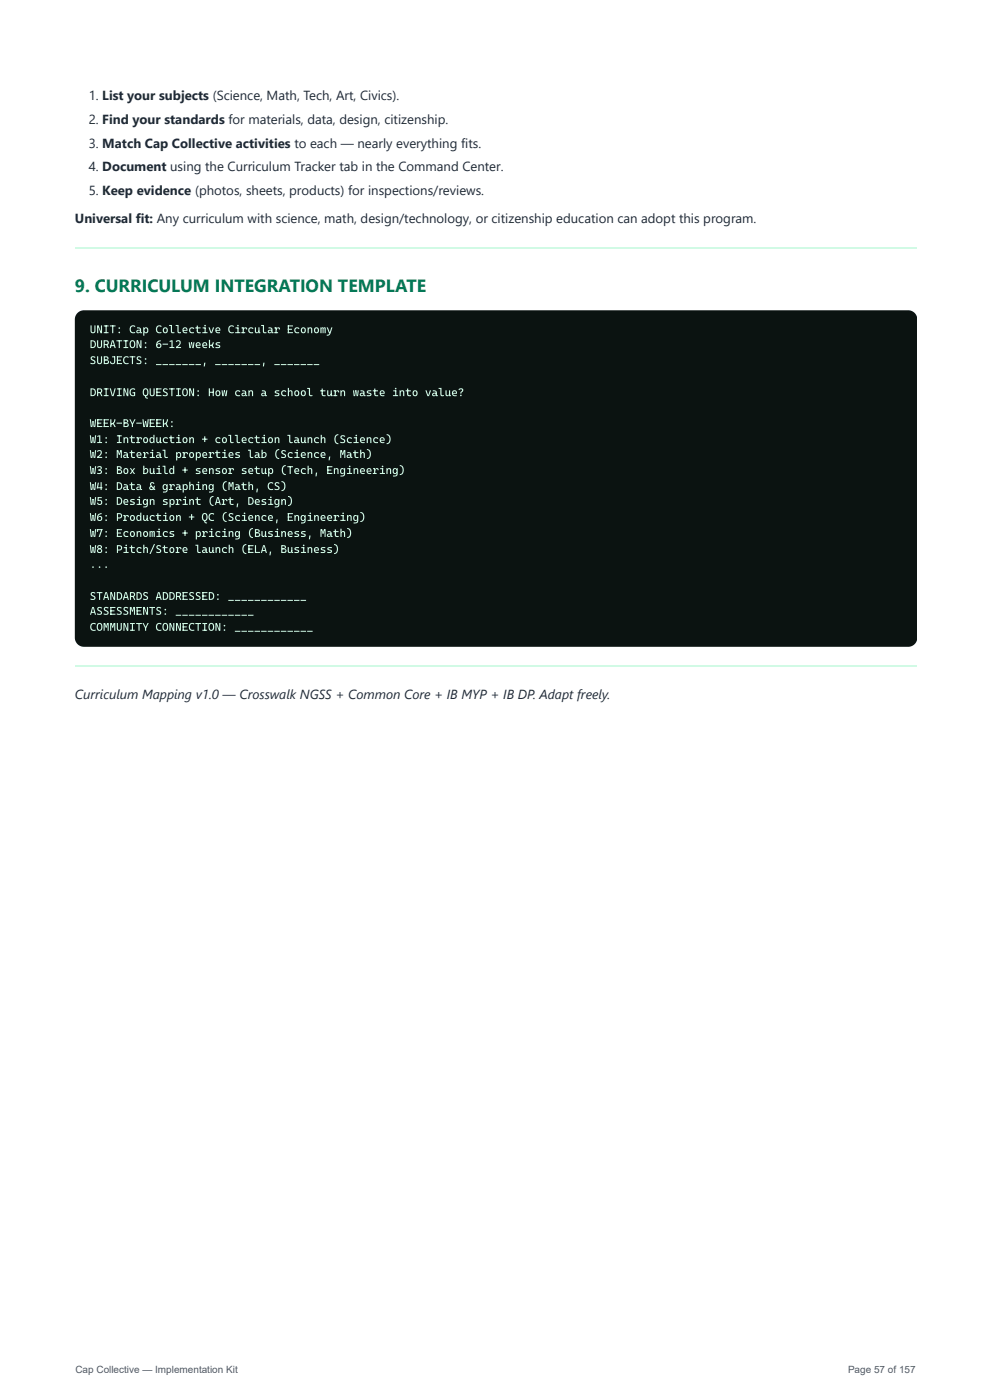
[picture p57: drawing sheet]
<svg xmlns="http://www.w3.org/2000/svg" width="210mm" height="297mm" viewBox="0 0 210 297" stroke-linecap="round" stroke-linejoin="round" font-family="sans-serif">
<defs><g id="words">
<text font-size="3.8" fill="#047857" x="15.9" y="61.9">9. CURRICULUM INTEGRATION TEMPLATE</text>
<g font-size="2.8" fill="#1f2937">
<text x="18.8" y="21.1">1. List your subjects (Science, Math, Tech, Art, Civics).</text>
<text x="18.8" y="26.2">2. Find your standards for materials, data, design, citizenship.</text>
<text x="18.8" y="31.3">3. Match Cap Collective activities to each — nearly everything fits.</text>
<text x="18.8" y="36.2">4. Document using the Curriculum Tracker tab in the Command Center.</text>
<text x="18.8" y="41.3">5. Keep evidence (photos, sheets, products) for inspections/reviews.</text>
<text x="15.9" y="47.4">Universal fit: Any curriculum with science, math, design/technology, or citizenship education can adopt this program.</text>
<text x="15.9" y="148.4">Curriculum Mapping v1.0 — Crosswalk NGSS + Common Core + IB MYP + IB DP. Adapt freely.</text>
</g>
<g font-size="2.4" fill="#d1fae5">
<text x="19" y="70.7">UNIT: Cap Collective Circular Economy</text>
<text x="19" y="73.8">DURATION: 6-12 weeks</text>
<text x="19" y="77.2">SUBJECTS: _______, _______, _______</text>
<text x="19" y="84">DRIVING QUESTION: How can a school turn waste into value?</text>
<text x="19" y="90.6">WEEK-BY-WEEK:</text>
<text x="19" y="94">W1: Introduction + collection launch (Science)</text>
<text x="19" y="97.2">W2: Material properties lab (Science, Math)</text>
<text x="19" y="100.6">W3: Box build + sensor setup (Tech, Engineering)</text>
<text x="19" y="104">W4: Data &amp; graphing (Math, CS)</text>
<text x="19" y="107.1">W5: Design sprint (Art, Design)</text>
<text x="19" y="110.5">W6: Production + QC (Science, Engineering)</text>
<text x="19" y="113.9">W7: Economics + pricing (Business, Math)</text>
<text x="19" y="117.3">W8: Pitch/Store launch (ELA, Business)</text>
<text x="19" y="120.5">...</text>
<text x="19" y="127.3">STANDARDS ADDRESSED: ____________</text>
<text x="19" y="130.4">ASSESSMENTS: ____________</text>
<text x="19" y="133.8">COMMUNITY CONNECTION: ____________</text>
</g>
<g font-size="2.1" fill="#505864">
<text x="16" y="291.3">Cap Collective — Implementation Kit</text>
<text x="179.9" y="291.3">Page 57 of 157</text>
</g>
</g></defs>
<path d="M15.9 52.6h178.5" fill="none" stroke="#d1fae5" stroke-width=".24"/>
<path d="M16.4 66.4l.7-.4 .7-.2h174.9a1.68 1.68 0 0 1 1.7 2v67.5a1.69 1.69 0 0 1-1.7 1.9h-174.9a1.94 1.94 0 0 1-1.9-1.9v-67.5l.1-.8z" fill="#0b1311"/>
<path d="M15.9 141.2h178.5" fill="none" stroke="#d1fae5" stroke-width=".24"/>
<use href="#words"/>
</svg>
